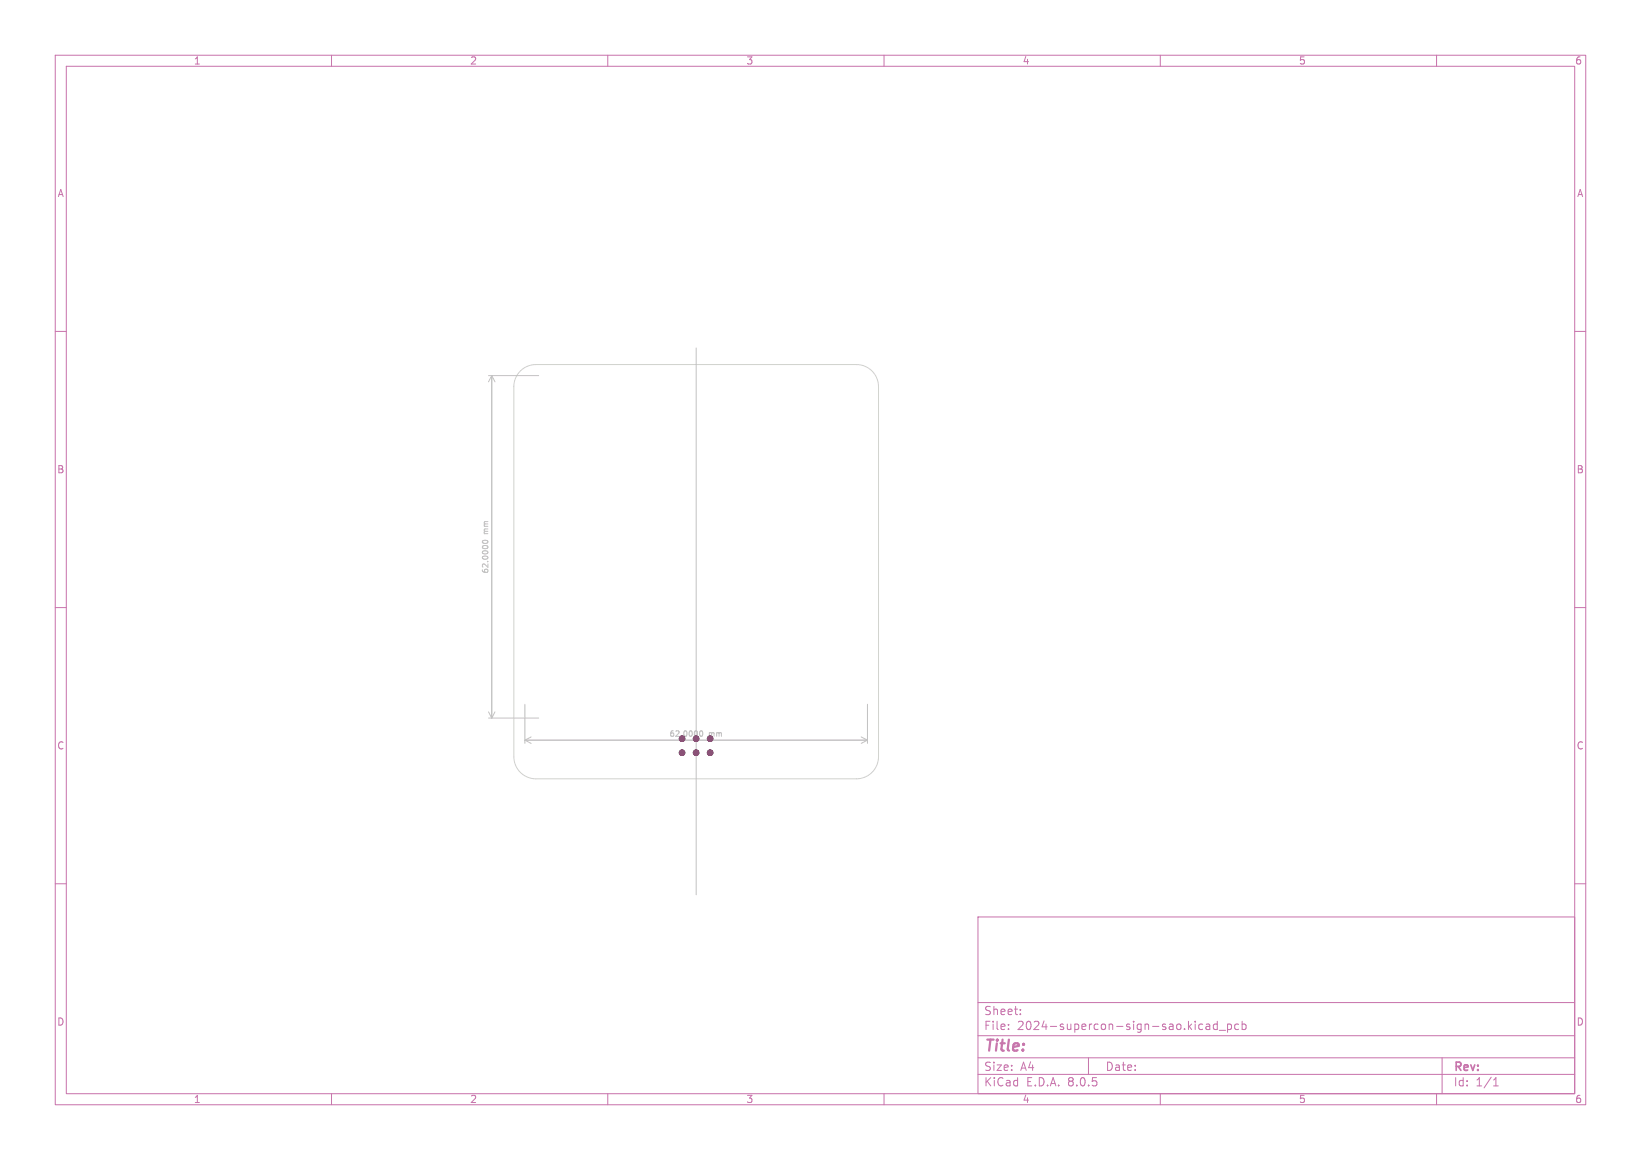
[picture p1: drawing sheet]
<svg xmlns="http://www.w3.org/2000/svg" width="297mm" height="210mm" viewBox="0 0 297 210" stroke-linecap="round" stroke-linejoin="round" font-family="sans-serif">
<defs><g id="words">
<text font-size="2.8" fill="#c872ab" x="178" y="190.9">Title:</text>
<g font-size="2.1" fill="#c872ab">
<text x="178" y="184">Sheet:</text>
<text x="178" y="186.7">File:</text>
<text x="184.1" y="186.7">2024-supercon-sign-sao.kicad_pcb</text>
<text x="178" y="196.9">KiCad</text>
<text x="178" y="194.1">Size:</text>
<text x="184.7" y="194.1">A4</text>
<text x="185.7" y="196.9">E.D.A.</text>
<text x="193.3" y="196.9">8.0.5</text>
<text x="200" y="194.1">Date:</text>
<text x="263" y="194.3">Rev:</text>
<text x="263" y="196.9">Id:</text>
<text x="267.1" y="196.9">1/1</text>
</g>
<g font-size="1.8" fill="#c872ab">
<text x="35" y="11.9">1</text>
<text x="85" y="11.9">2</text>
<text x="135" y="11.9">3</text>
<text x="185" y="11.9">4</text>
<text x="235" y="11.9">5</text>
<text x="285" y="11.9">6</text>
<text x="10.3" y="35.9">A</text>
<text x="285.4" y="35.9">A</text>
<text x="10.3" y="85.9">B</text>
<text x="285.3" y="85.9">B</text>
<text x="10.3" y="135.9">C</text>
<text x="285.3" y="135.9">C</text>
<text x="10.3" y="185.9">D</text>
<text x="285.3" y="185.9">D</text>
<text x="35" y="199.9">1</text>
<text x="85" y="199.9">2</text>
<text x="135" y="199.9">3</text>
<text x="185" y="199.9">4</text>
<text x="235" y="199.9">5</text>
<text x="285" y="199.9">6</text>
</g>
<g font-size="1.4" fill="#c2c2c2">
<text x="88.6" y="96.7" transform="rotate(-90 88.6 96.7)">mm</text>
<text x="88.6" y="103.9" transform="rotate(-90 88.6 103.9)">62.0000</text>
<text x="121.1" y="133.6">62.0000</text>
<text x="128.3" y="133.6">mm</text>
</g>
</g></defs>
<g fill="none" stroke="#c872ab" stroke-width=".18">
<path d="M10 10h277v190h-277zM12 12h273v186h-273zM60 10v2M110 10v2M160 10v2M210 10v2M260 10v2M10 60h2M285 60h2M10 110h2M285 110h2M10 160h2"/>
<path d="M285 160h2M177 166h108v32h-108zM60 198v2M110 198v2M160 198v2M177 194.5h108M177 191.5h108M177 187.5h108M177 181.5h108M182.5 186.3v.1M182.5 185.5v.1M184.7 183.6v.1"/>
<path d="M184.7 182.8v.1M197 191.5v3M210 198v2M217.1 186.3h.6M217.1 185.5h.6M218.3 185.5h.6l.1 .9M219 185.8h-.5a.29 .29 0 0 0-.3 .3 .29 .29 0 0 0 .3 .3l.5-.1M220.3 185.5l-.4-.1-.3 .3v.4l.1 .2h.6M220.3 184.9v1.5M220.7 186.5h1.1M222.2 185.5l.4-.1 .3 .3v.4l-.2 .2h-.5M222.2 185.4v1.5"/>
<path d="M224.2 185.5l-.5-.1-.2 .3v.4l.1 .2h.6M224.8 185.5l.4-.1 .3 .3v.4l-.1 .2h-.6M224.8 184.9v1.5M260 198v2M261 191.5v6.5M270.3 196.6h.9M270.3 195.5l.4-.4v1.5"/>
</g>
<path d="M94.2 67.2a4 4 0 0 1 2.8-1.2h58a4 4 0 0 1 4 4v67a4 4 0 0 1-4 4h-58a4 4 0 0 1-4-4v-67a4 4 0 0 1 1.2-2.8z" fill="none" stroke="#d0d2cd" stroke-width=".18"/>
<g fill="#d0d2cd" stroke="#d0d2cd" stroke-width=".18">
<circle cx="128.5" cy="136.3" r=".5"/>
<circle cx="128.5" cy="133.7" r=".5"/>
<circle cx="126" cy="136.3" r=".5"/>
<circle cx="126" cy="133.7" r=".5"/>
<circle cx="123.4" cy="136.3" r=".5"/>
<circle cx="123.4" cy="133.7" r=".5"/>
</g>
<g fill="none" stroke="#c2c2c2" stroke-width=".18">
<path d="M88.4 68h9.1M89 68v62M89 68l.6 1.1M89 68l-.6 1.1M126 63v99M87.4 98a.49 .49 0 0 1 .5-.3 .49 .49 0 0 1 .4 .5 .49 .49 0 0 1-.6 .3 .49 .49 0 0 1-.3-.5zM88.4 130h9.1M88.4 128.9l.6 1.1M89.6 128.9l-.6 1.1M95 127.5v7.1M95 134h62M95 134l1.1 .6"/>
<path d="M96.1 133.4l-1.1 .6M126.7 132.4l.2-.1a.53 .53 0 0 1 .3 .5 .53 .53 0 0 1-.3 .5l-.3-.4zM155.9 133.4l1.1 .6M157 127.5v7.1M157 134l-1.1 .6"/>
</g>
<g fill="#c2c2c2" stroke="#c2c2c2" stroke-width=".18">
<circle cx="128.5" cy="136.3" r=".5"/>
<circle cx="128.5" cy="133.7" r=".5"/>
<circle cx="126" cy="136.3" r=".5"/>
<circle cx="126" cy="133.7" r=".5"/>
<circle cx="123.4" cy="136.3" r=".5"/>
<circle cx="123.4" cy="133.7" r=".5"/>
</g>
<g fill="#000" stroke="#000" stroke-width=".18">
<circle cx="123.4" cy="133.7" r=".5"/>
<circle cx="123.4" cy="136.3" r=".5"/>
<circle cx="126" cy="133.7" r=".5"/>
<circle cx="126" cy="136.3" r=".5"/>
<circle cx="128.5" cy="133.7" r=".5"/>
<circle cx="128.5" cy="136.3" r=".5"/>
</g>
<use href="#words"/>
</svg>
